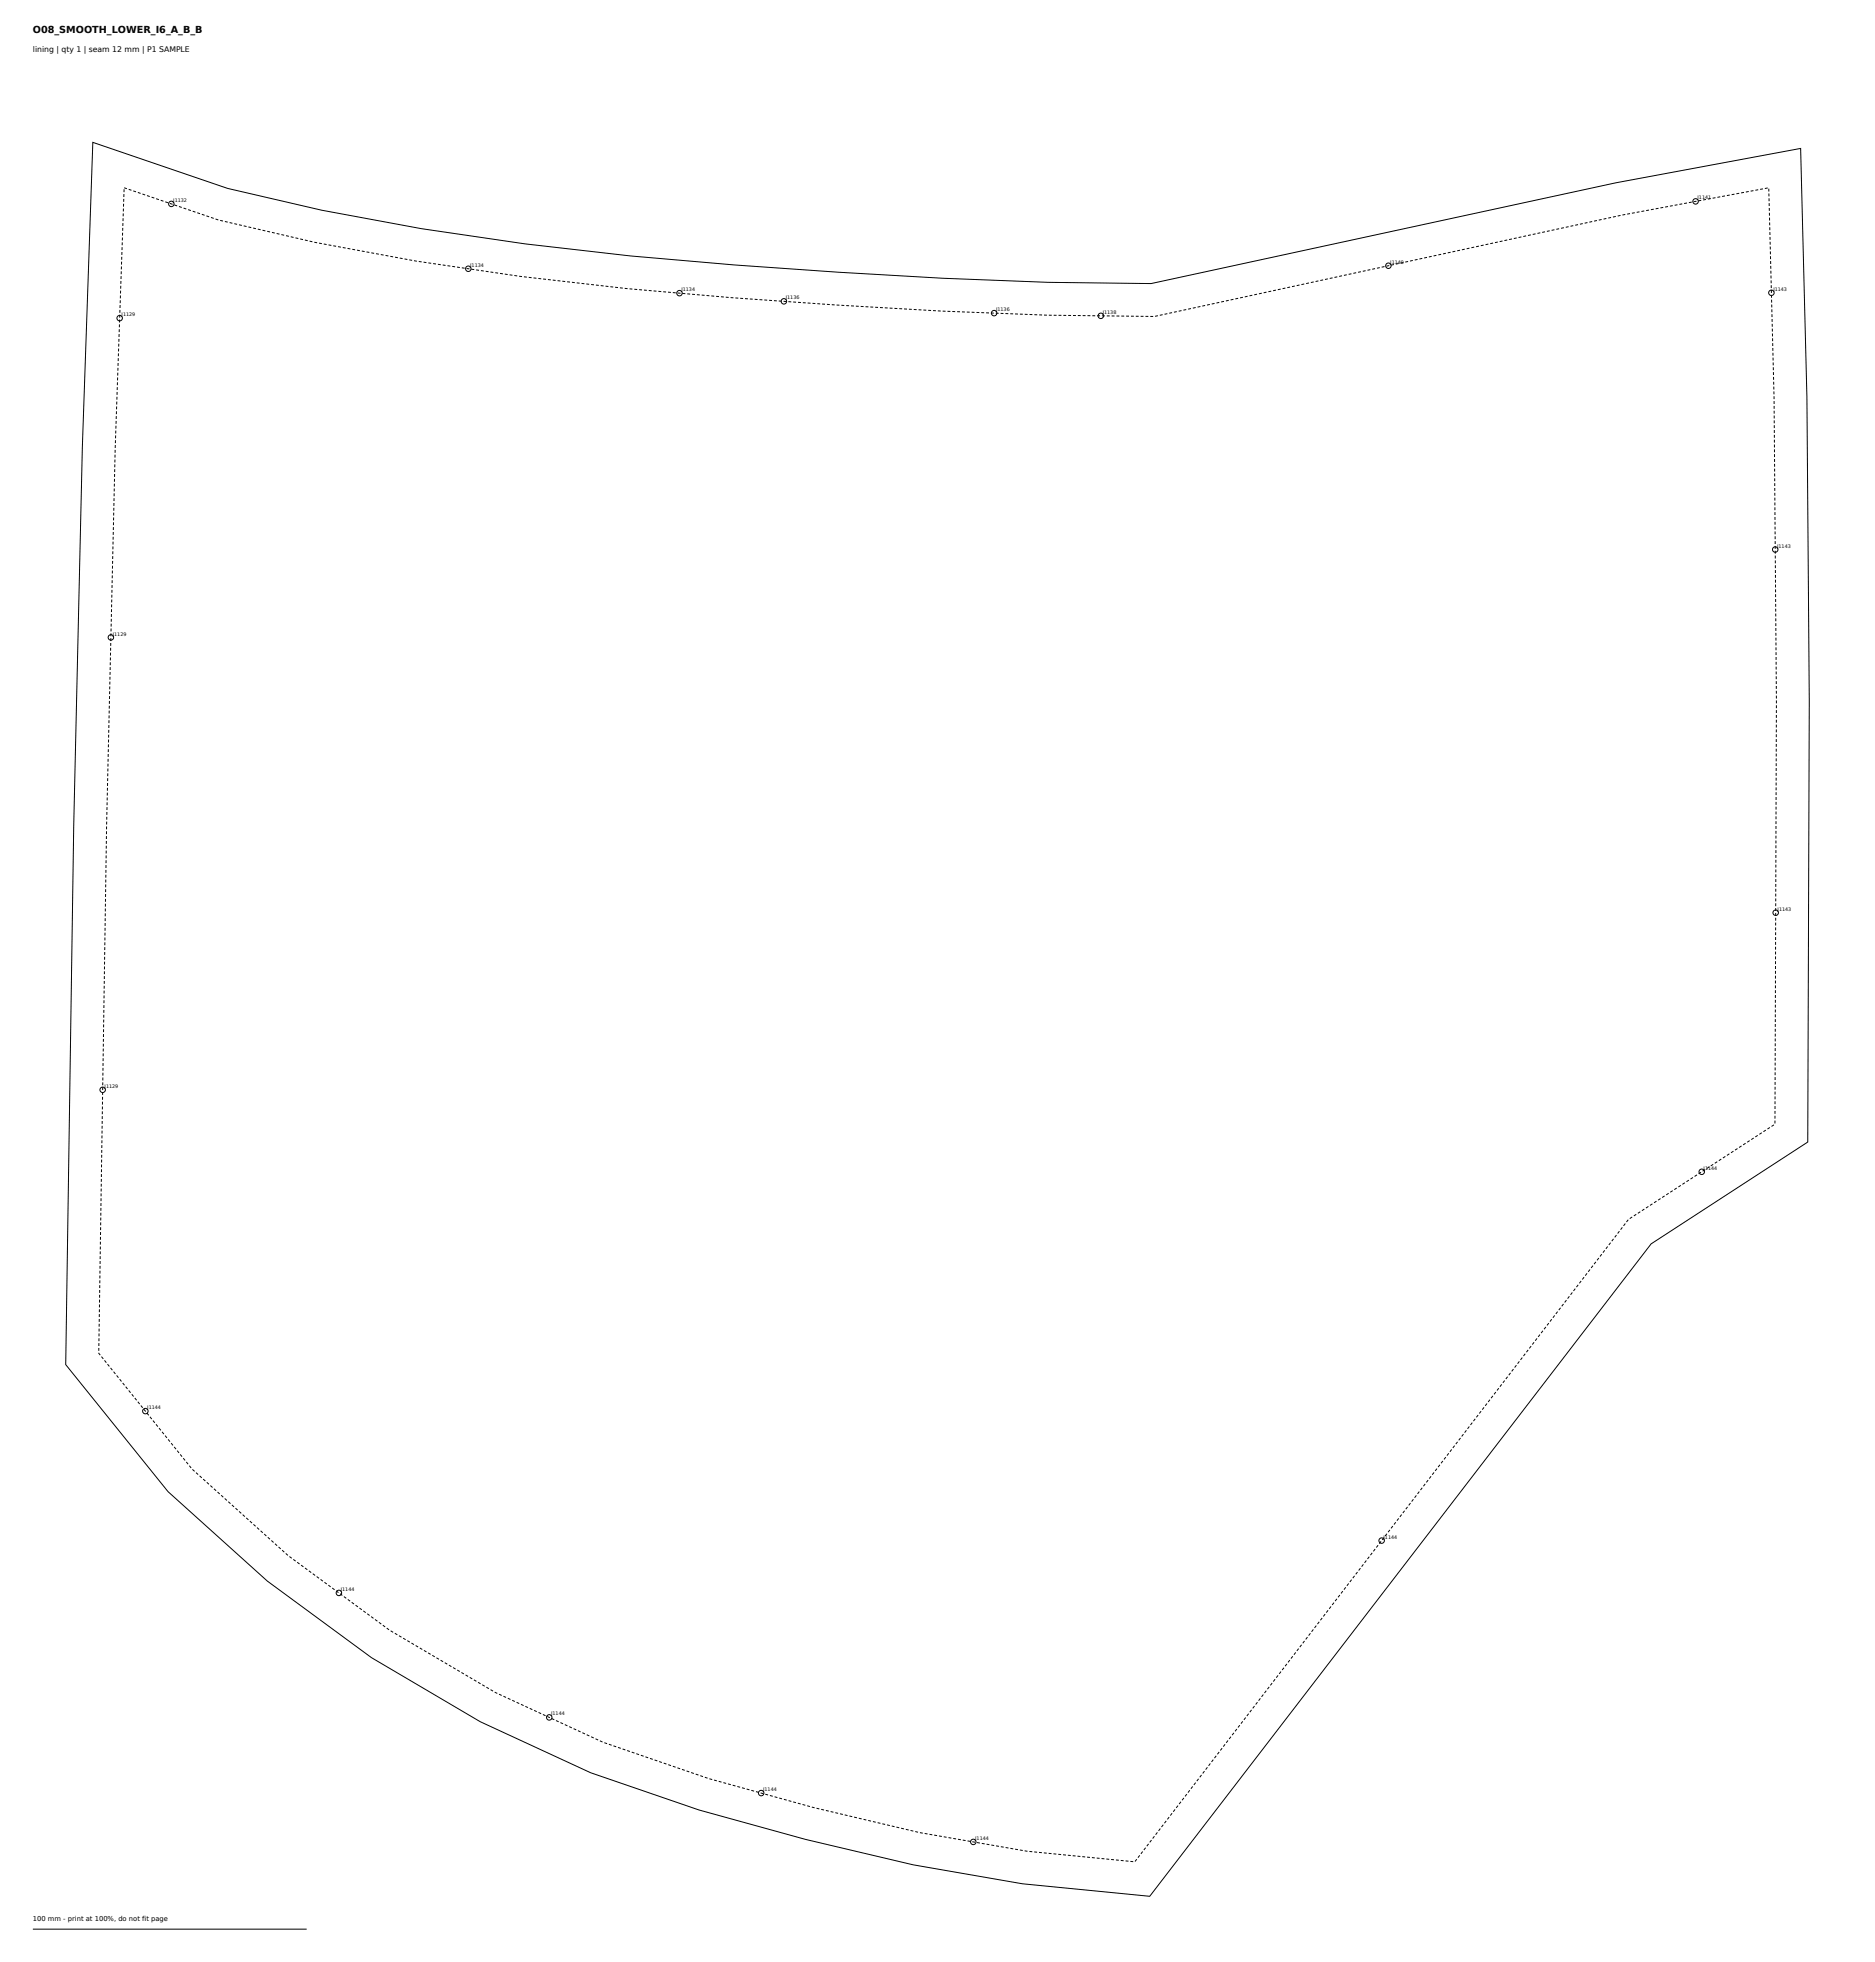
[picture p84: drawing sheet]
<svg xmlns="http://www.w3.org/2000/svg" width="685mm" height="717mm" viewBox="0 0 685 717" stroke-linecap="round" stroke-linejoin="round" font-family="sans-serif">
<defs><g id="words">
<text font-size="3.5" x="12" y="12">O08_SMOOTH_LOWER_I6_A_B_B</text>
<text font-size="2.8" x="12" y="19">lining | qty 1 | seam 12 mm | P1 SAMPLE</text>
<text font-size="2.5" x="12" y="701.6">100 mm - print at 100%, do not fit page</text>
<g font-size="1.8">
<text x="63.3" y="73.8">J1132</text>
<text x="619.9" y="72.9">J1141</text>
<text x="171.7" y="97.5">J1134</text>
<text x="507.7" y="96.4">J1140</text>
<text x="248.8" y="106.4">J1134</text>
<text x="647.6" y="106.2">J1143</text>
<text x="287" y="109.4">J1136</text>
<text x="363.7" y="113.7">J1136</text>
<text x="44.4" y="115.5">J1129</text>
<text x="402.7" y="114.7">J1138</text>
<text x="649" y="200">J1143</text>
<text x="41.2" y="232.1">J1129</text>
<text x="649.2" y="332.7">J1143</text>
<text x="38.2" y="397.4">J1129</text>
<text x="622.1" y="427.3">J1144</text>
<text x="53.8" y="514.7">J1144</text>
<text x="505.3" y="562">J1144</text>
<text x="124.5" y="581.1">J1144</text>
<text x="201.3" y="626.6">J1144</text>
<text x="278.7" y="654.2">J1144</text>
<text x="356.1" y="672.1">J1144</text>
</g>
</g></defs>
<g fill="none" stroke="#000" stroke-width=".37">
<path d="M33.9 52l49.2 16.8a993.5 993.5 0 0 0 147.1 24.7 2550.1 2550.1 0 0 0 152.5 9.6l37.6 .5 169.8-36.8 67.5-12.6 2.3 90.9 .8 111-.5 161.1-57.2 37.1-183.1 238.3-46.5-4.5-39.9-6.9-39.4-9.3-38.8-10.8-39.6-13.6-40.3-18.6-39.7-23.4-38.1-28-36.2-32.7-37.4-46.4 2.9-196.8 3.2-138.1zM12 704.6h100"/>
<circle cx="62.6" cy="74.5" r="1"/>
<circle cx="619.2" cy="73.6" r="1"/>
<circle cx="171" cy="98.2" r="1"/>
<circle cx="507" cy="97.1" r="1"/>
<circle cx="43.7" cy="116.2" r="1"/>
<circle cx="248.1" cy="107.1" r="1"/>
<circle cx="286.3" cy="110.1" r="1"/>
<circle cx="363" cy="114.4" r="1"/>
<circle cx="402" cy="115.4" r="1"/>
<circle cx="646.9" cy="106.9" r="1"/>
<circle cx="648.3" cy="200.7" r="1"/>
<circle cx="40.5" cy="232.8" r="1"/>
<circle cx="648.4" cy="333.4" r="1"/>
<circle cx="37.5" cy="398.1" r="1"/>
<circle cx="621.4" cy="428" r="1"/>
<circle cx="53.1" cy="515.4" r="1"/>
<circle cx="504.5" cy="562.7" r="1"/>
<circle cx="123.8" cy="581.8" r="1"/>
<circle cx="200.6" cy="627.3" r="1"/>
<circle cx="278" cy="654.9" r="1"/>
<circle cx="355.4" cy="672.8" r="1"/>
</g>
<path d="M45.3 68.6l34.5 11.8a1006.3 1006.3 0 0 0 149.2 25 2563.4 2563.4 0 0 0 153.4 9.7l39.2 .5 170.9-37.1 53.4-9.9 2 76.7 .8 110.8-.5 154.5-53.5 34.8-180.3 234.7-39.4-3.9-39.1-6.8-38.8-9.2-38.3-10.5-38.6-13.3-39.2-18.2-38.7-22.7-37.1-27.3-35.1-31.6-34-42.3 2.8-192.5 3.2-138z" fill="none" stroke="#000" stroke-width=".37" stroke-dasharray="1.1 .7" stroke-linecap="butt"/>
<use href="#words"/>
</svg>
